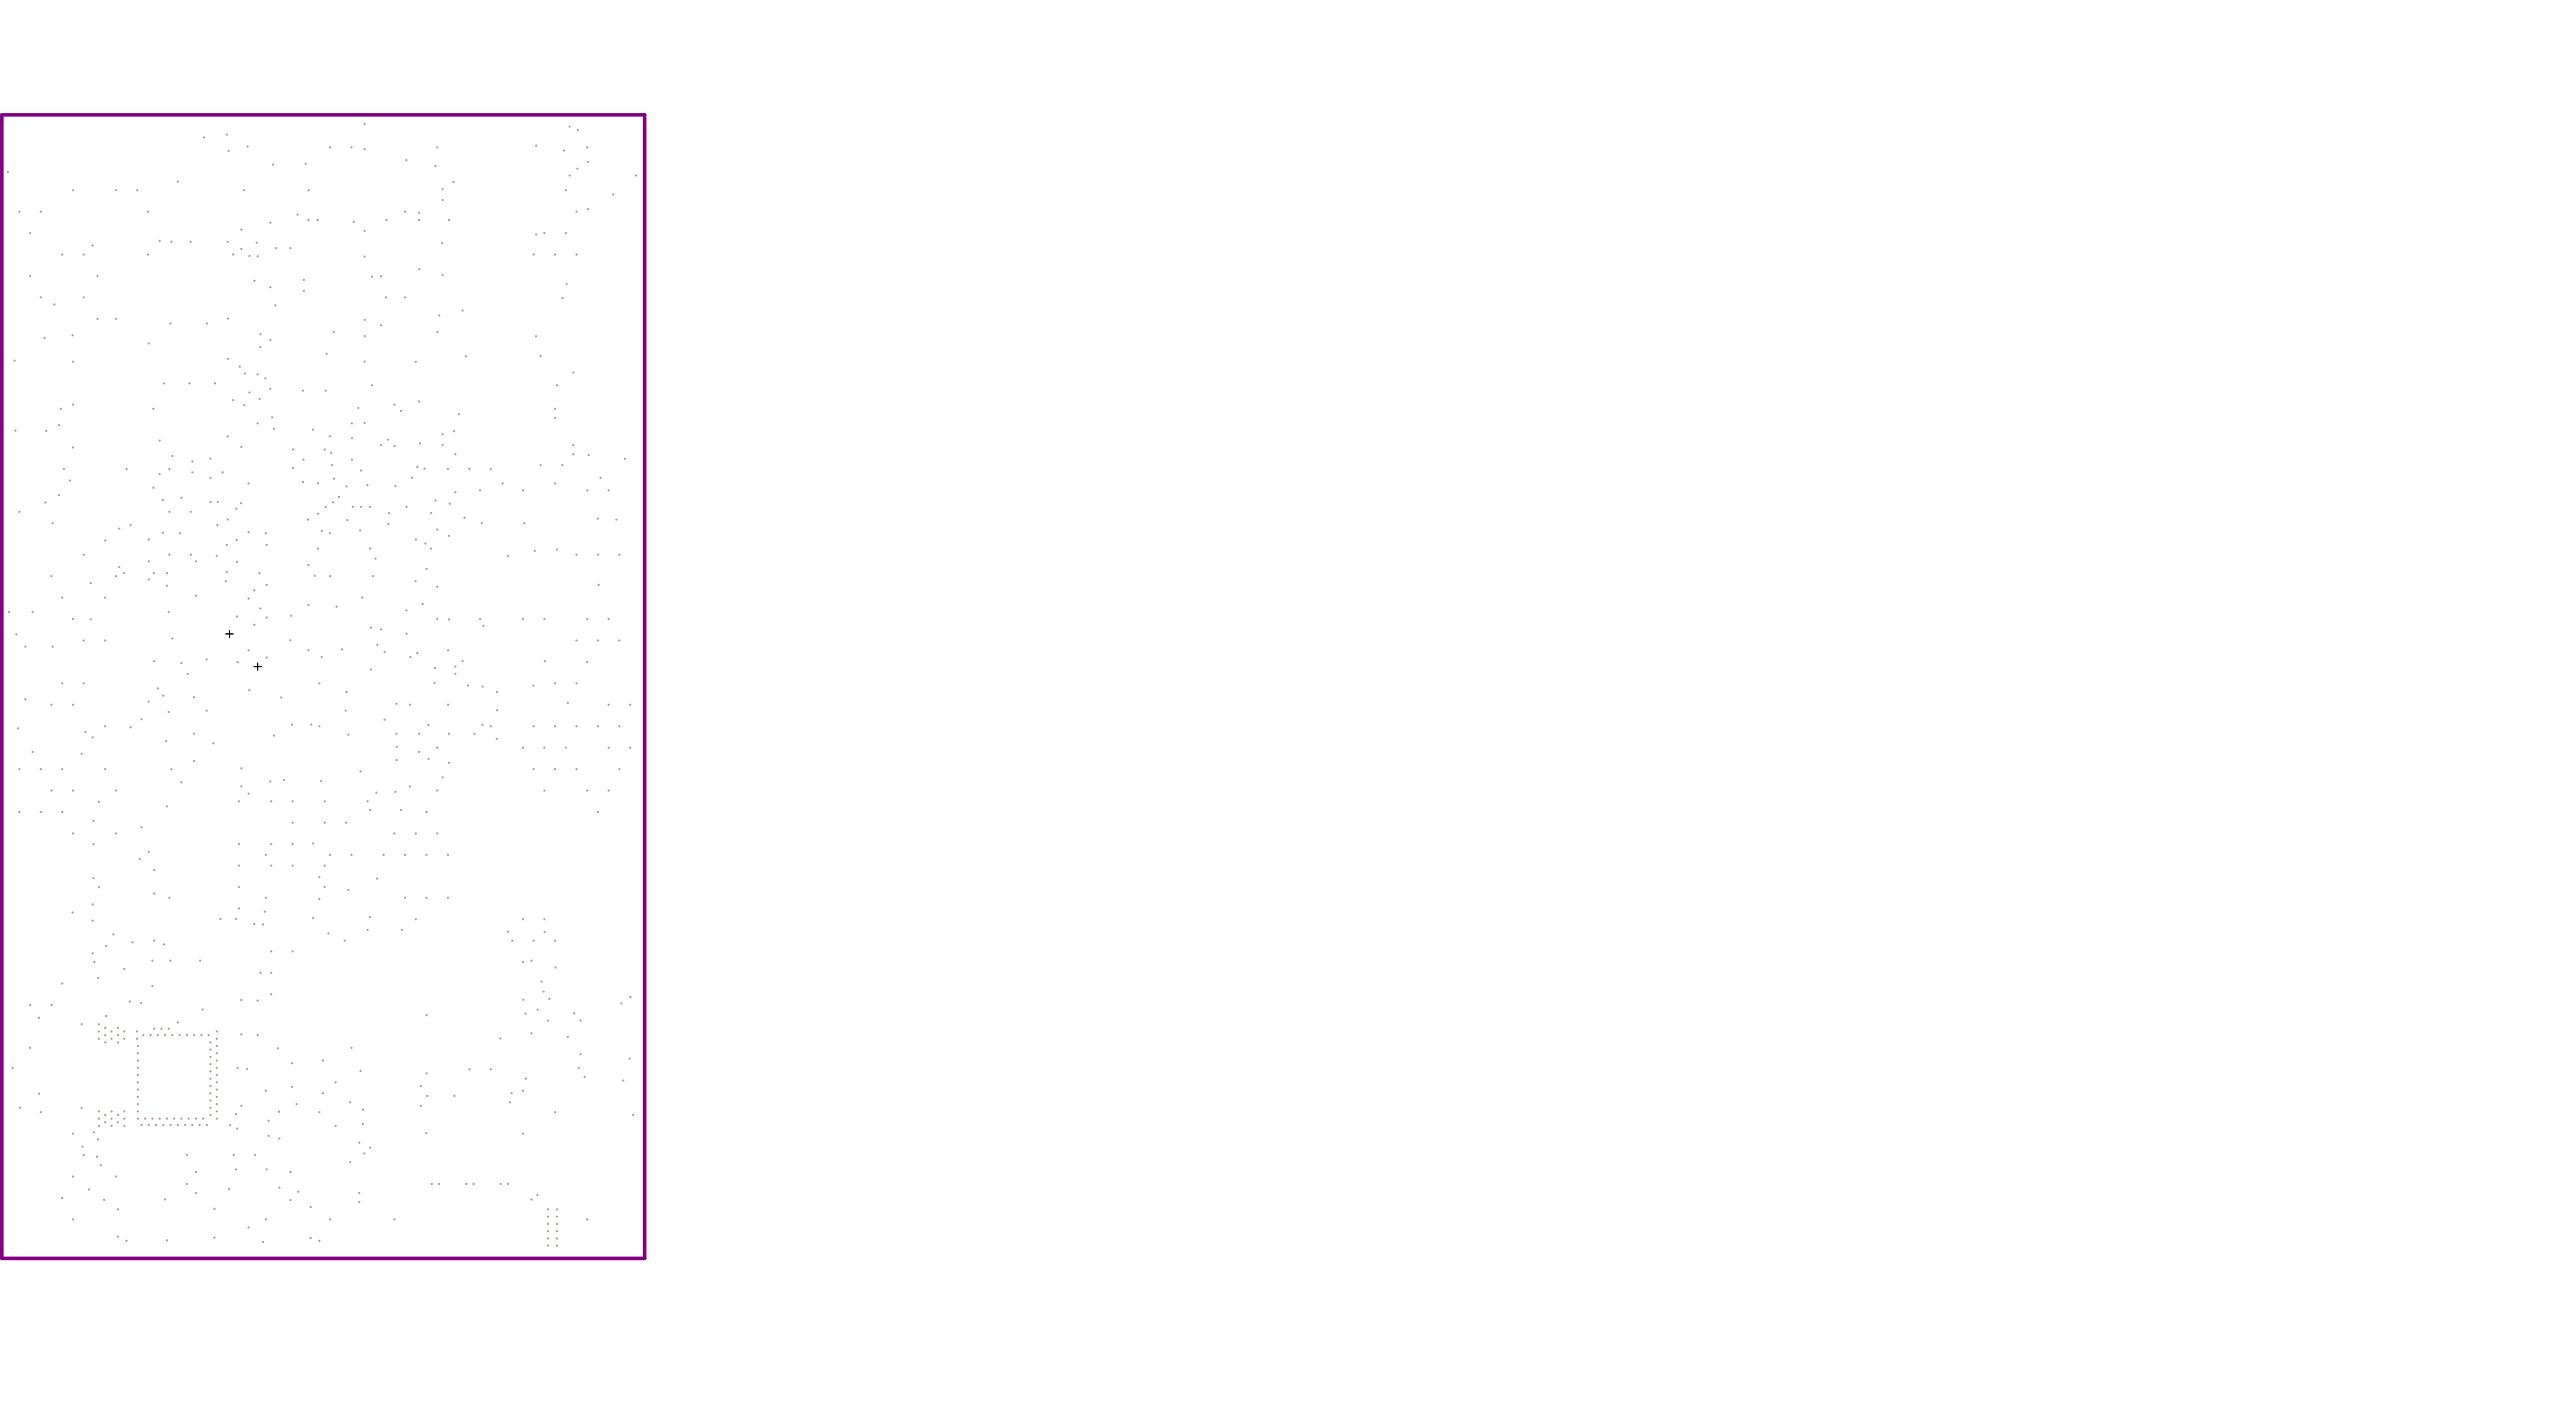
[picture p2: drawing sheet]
<svg xmlns="http://www.w3.org/2000/svg" width="600mm" height="329mm" viewBox="0 0 600 329" stroke-linecap="round" stroke-linejoin="round" font-family="sans-serif">
<path d="M52.7 147.7h1.6M53.5 146.8v1.7M59.2 155.3h1.7M60 154.4v1.7" fill="none" stroke="#000" stroke-width=".23"/>
<path d="M.4 26.8h149.8v266.3h-149.8z" fill="none" stroke="#800080" stroke-width=".83"/>
<g fill="#a6968d">
<circle cx="81" cy="121.1" r=".25"/>
<circle cx="82.2" cy="118.1" r=".25"/>
<circle cx="85.6" cy="113" r=".25"/>
<circle cx="49" cy="111.3" r=".25"/>
<circle cx="77.4" cy="108.3" r=".25"/>
<circle cx="70.7" cy="107.1" r=".25"/>
<circle cx="129.8" cy="89.7" r=".25"/>
<circle cx="64.3" cy="57.8" r=".25"/>
<circle cx="82.4" cy="51.7" r=".25"/>
<circle cx="90.5" cy="122.1" r=".25"/>
<circle cx="83.5" cy="95" r=".25"/>
<circle cx="24.5" cy="125.9" r=".25"/>
<circle cx="124.3" cy="159.7" r=".25"/>
<circle cx="99.4" cy="132.5" r=".25"/>
<circle cx="129.8" cy="128" r=".25"/>
<circle cx="122.2" cy="121.9" r=".25"/>
<circle cx="112.3" cy="121.9" r=".25"/>
<circle cx="92.2" cy="113.2" r=".25"/>
<circle cx="92" cy="103.9" r=".25"/>
<circle cx="50.1" cy="89.3" r=".25"/>
<circle cx="44.2" cy="89.3" r=".25"/>
<circle cx="38.3" cy="89.3" r=".25"/>
<circle cx="40" cy="56.3" r=".25"/>
<circle cx="48.2" cy="75.4" r=".25"/>
<circle cx="39.7" cy="75.4" r=".25"/>
<circle cx="14.2" cy="95.2" r=".25"/>
<circle cx="16.3" cy="111.9" r=".25"/>
<circle cx="87.9" cy="150.2" r=".25"/>
<circle cx="16.9" cy="212.6" r=".25"/>
<circle cx="38.3" cy="220" r=".25"/>
<circle cx="26.4" cy="217.6" r=".25"/>
<circle cx="38.1" cy="162" r=".25"/>
<circle cx="39.3" cy="165.8" r=".25"/>
<circle cx="131.4" cy="35.1" r=".25"/>
<circle cx="97.9" cy="103.3" r=".25"/>
<circle cx="49" cy="106.9" r=".25"/>
<circle cx="59.8" cy="56.5" r=".25"/>
<circle cx="110.6" cy="170.9" r=".25"/>
<circle cx="93.6" cy="216.6" r=".25"/>
<circle cx="147.6" cy="259.7" r=".25"/>
<circle cx="133.8" cy="236" r=".25"/>
<circle cx="143.6" cy="121" r=".25"/>
<circle cx="145.6" cy="106.9" r=".25"/>
<circle cx="137.2" cy="106" r=".25"/>
<circle cx="142.9" cy="45.3" r=".25"/>
<circle cx="71.2" cy="38.1" r=".25"/>
<circle cx="63.6" cy="38.4" r=".25"/>
<circle cx="10.4" cy="78.7" r=".25"/>
<circle cx="16.9" cy="78.1" r=".25"/>
<circle cx="129.4" cy="95.2" r=".25"/>
<circle cx="136.8" cy="34.3" r=".25"/>
<circle cx="146.9" cy="232.2" r=".25"/>
<circle cx="146.7" cy="246.6" r=".25"/>
<circle cx="118.8" cy="256.8" r=".25"/>
<circle cx="116.6" cy="241.9" r=".25"/>
<circle cx="132.3" cy="241.5" r=".25"/>
<circle cx="56.9" cy="44.3" r=".25"/>
<circle cx="57" cy="94.4" r=".25"/>
<circle cx="55.9" cy="85.4" r=".25"/>
<circle cx="90" cy="69.3" r=".25"/>
<circle cx="22.7" cy="64.3" r=".25"/>
<circle cx="14.9" cy="109.2" r=".25"/>
<circle cx="9.5" cy="69.3" r=".25"/>
<circle cx="22.7" cy="74.3" r=".25"/>
<circle cx="27" cy="74.3" r=".25"/>
<circle cx="19.5" cy="69.3" r=".25"/>
<circle cx="19.5" cy="59.3" r=".25"/>
<circle cx="14.5" cy="279" r=".25"/>
<circle cx="17" cy="274.1" r=".25"/>
<circle cx="17" cy="264.1" r=".25"/>
<circle cx="17" cy="284" r=".25"/>
<circle cx="19.5" cy="269.1" r=".25"/>
<circle cx="26" cy="262.3" r=".25"/>
<circle cx="9.5" cy="259.1" r=".25"/>
<circle cx="23" cy="260.6" r=".25"/>
<circle cx="4.7" cy="258" r=".25"/>
<circle cx="23" cy="258.9" r=".25"/>
<circle cx="23" cy="262.3" r=".25"/>
<circle cx="24.5" cy="261.4" r=".25"/>
<circle cx="24.5" cy="259.7" r=".25"/>
<circle cx="26" cy="258.9" r=".25"/>
<circle cx="27" cy="274.1" r=".25"/>
<circle cx="29.5" cy="289" r=".25"/>
<circle cx="27.5" cy="261.4" r=".25"/>
<circle cx="29" cy="262.3" r=".25"/>
<circle cx="33" cy="262" r=".25"/>
<circle cx="34.7" cy="262" r=".25"/>
<circle cx="26" cy="260.6" r=".25"/>
<circle cx="29" cy="260.6" r=".25"/>
<circle cx="27.5" cy="259.7" r=".25"/>
<circle cx="29" cy="258.9" r=".25"/>
<circle cx="32.1" cy="260.6" r=".25"/>
<circle cx="33.8" cy="260.6" r=".25"/>
<circle cx="32.1" cy="255.5" r=".25"/>
<circle cx="32.1" cy="258.9" r=".25"/>
<circle cx="32.1" cy="257.2" r=".25"/>
<circle cx="3" cy="248.7" r=".25"/>
<circle cx="7" cy="244.1" r=".25"/>
<circle cx="23" cy="240.3" r=".25"/>
<circle cx="23" cy="242" r=".25"/>
<circle cx="24.5" cy="242.8" r=".25"/>
<circle cx="23" cy="238.6" r=".25"/>
<circle cx="24.5" cy="241.1" r=".25"/>
<circle cx="24.5" cy="239.4" r=".25"/>
<circle cx="32.1" cy="245.3" r=".25"/>
<circle cx="32.1" cy="247" r=".25"/>
<circle cx="27.5" cy="242.8" r=".25"/>
<circle cx="32.1" cy="243.7" r=".25"/>
<circle cx="32.1" cy="252.1" r=".25"/>
<circle cx="32.1" cy="253.8" r=".25"/>
<circle cx="32.1" cy="248.7" r=".25"/>
<circle cx="32.1" cy="250.4" r=".25"/>
<circle cx="26" cy="242" r=".25"/>
<circle cx="27.5" cy="241.1" r=".25"/>
<circle cx="26" cy="240.3" r=".25"/>
<circle cx="27.5" cy="239.4" r=".25"/>
<circle cx="29" cy="242" r=".25"/>
<circle cx="31.9" cy="242" r=".25"/>
<circle cx="29" cy="240.3" r=".25"/>
<circle cx="33.4" cy="241.1" r=".25"/>
<circle cx="31.9" cy="240.3" r=".25"/>
<circle cx="38.5" cy="279.4" r=".25"/>
<circle cx="38.9" cy="288.9" r=".25"/>
<circle cx="38.1" cy="262" r=".25"/>
<circle cx="43.1" cy="262" r=".25"/>
<circle cx="44.8" cy="262" r=".25"/>
<circle cx="39.7" cy="262" r=".25"/>
<circle cx="41.4" cy="262" r=".25"/>
<circle cx="36.4" cy="262" r=".25"/>
<circle cx="38.9" cy="260.6" r=".25"/>
<circle cx="35.5" cy="260.6" r=".25"/>
<circle cx="37.2" cy="260.6" r=".25"/>
<circle cx="44" cy="260.6" r=".25"/>
<circle cx="45.7" cy="260.6" r=".25"/>
<circle cx="40.6" cy="260.6" r=".25"/>
<circle cx="42.3" cy="260.6" r=".25"/>
<circle cx="48.2" cy="262" r=".25"/>
<circle cx="54.5" cy="269.1" r=".25"/>
<circle cx="61.3" cy="289.3" r=".25"/>
<circle cx="55" cy="272.4" r=".25"/>
<circle cx="59.4" cy="269.1" r=".25"/>
<circle cx="46.5" cy="262" r=".25"/>
<circle cx="47.4" cy="260.6" r=".25"/>
<circle cx="49" cy="256.3" r=".25"/>
<circle cx="49" cy="258" r=".25"/>
<circle cx="49" cy="259.7" r=".25"/>
<circle cx="50.5" cy="260.6" r=".25"/>
<circle cx="50.5" cy="257.2" r=".25"/>
<circle cx="55" cy="259.5" r=".25"/>
<circle cx="50.5" cy="258.9" r=".25"/>
<circle cx="48.6" cy="241.1" r=".25"/>
<circle cx="45.2" cy="241.1" r=".25"/>
<circle cx="46.9" cy="241.1" r=".25"/>
<circle cx="49" cy="246.2" r=".25"/>
<circle cx="49" cy="247.9" r=".25"/>
<circle cx="49" cy="242.8" r=".25"/>
<circle cx="49" cy="244.5" r=".25"/>
<circle cx="35.1" cy="241.1" r=".25"/>
<circle cx="36.8" cy="241.1" r=".25"/>
<circle cx="35.9" cy="239.6" r=".25"/>
<circle cx="37.6" cy="239.6" r=".25"/>
<circle cx="41.9" cy="241.1" r=".25"/>
<circle cx="43.5" cy="241.1" r=".25"/>
<circle cx="38.5" cy="241.1" r=".25"/>
<circle cx="40.2" cy="241.1" r=".25"/>
<circle cx="39.3" cy="239.6" r=".25"/>
<circle cx="49" cy="254.6" r=".25"/>
<circle cx="49" cy="252.9" r=".25"/>
<circle cx="49" cy="251.3" r=".25"/>
<circle cx="50.5" cy="250.4" r=".25"/>
<circle cx="50.5" cy="253.8" r=".25"/>
<circle cx="50.5" cy="255.5" r=".25"/>
<circle cx="50.5" cy="252.1" r=".25"/>
<circle cx="49" cy="249.6" r=".25"/>
<circle cx="50.5" cy="243.7" r=".25"/>
<circle cx="50.5" cy="240.3" r=".25"/>
<circle cx="50.5" cy="242" r=".25"/>
<circle cx="50.5" cy="247" r=".25"/>
<circle cx="50.5" cy="248.7" r=".25"/>
<circle cx="50.5" cy="245.3" r=".25"/>
<circle cx="7" cy="234.1" r=".25"/>
<circle cx="9.5" cy="189.1" r=".25"/>
<circle cx="4.5" cy="189.1" r=".25"/>
<circle cx="12" cy="184.2" r=".25"/>
<circle cx="12" cy="234.1" r=".25"/>
<circle cx="14.5" cy="229.1" r=".25"/>
<circle cx="14.5" cy="179.2" r=".25"/>
<circle cx="14.5" cy="189.1" r=".25"/>
<circle cx="4.5" cy="179.2" r=".25"/>
<circle cx="9.5" cy="179.2" r=".25"/>
<circle cx="12" cy="134.2" r=".25"/>
<circle cx="12" cy="164.2" r=".25"/>
<circle cx="14.5" cy="159.2" r=".25"/>
<circle cx="12.3" cy="150.6" r=".25"/>
<circle cx="14.5" cy="139.2" r=".25"/>
<circle cx="17" cy="194.1" r=".25"/>
<circle cx="17" cy="164.2" r=".25"/>
<circle cx="17" cy="184.2" r=".25"/>
<circle cx="22" cy="224.1" r=".25"/>
<circle cx="24.5" cy="169.2" r=".25"/>
<circle cx="24.5" cy="179.2" r=".25"/>
<circle cx="19.5" cy="149.2" r=".25"/>
<circle cx="19.5" cy="159.2" r=".25"/>
<circle cx="17" cy="144.2" r=".25"/>
<circle cx="19.5" cy="129.2" r=".25"/>
<circle cx="24.5" cy="149.2" r=".25"/>
<circle cx="24.5" cy="139.2" r=".25"/>
<circle cx="27" cy="134.2" r=".25"/>
<circle cx="4.5" cy="119.2" r=".25"/>
<circle cx="4.5" cy="49.3" r=".25"/>
<circle cx="7" cy="64.3" r=".25"/>
<circle cx="7" cy="54.3" r=".25"/>
<circle cx="9.5" cy="49.3" r=".25"/>
<circle cx="17" cy="84.3" r=".25"/>
<circle cx="17" cy="94.2" r=".25"/>
<circle cx="17" cy="104.2" r=".25"/>
<circle cx="14.5" cy="59.3" r=".25"/>
<circle cx="17" cy="44.3" r=".25"/>
<circle cx="27" cy="44.3" r=".25"/>
<circle cx="27" cy="184.2" r=".25"/>
<circle cx="27" cy="194.1" r=".25"/>
<circle cx="39.5" cy="209.1" r=".25"/>
<circle cx="38.9" cy="187.8" r=".25"/>
<circle cx="40" cy="179.2" r=".25"/>
<circle cx="38.7" cy="172.6" r=".25"/>
<circle cx="45.2" cy="177.3" r=".25"/>
<circle cx="40.2" cy="148.7" r=".25"/>
<circle cx="43.8" cy="157" r=".25"/>
<circle cx="55.4" cy="154.2" r=".25"/>
<circle cx="38.9" cy="136.5" r=".25"/>
<circle cx="39.3" cy="142.6" r=".25"/>
<circle cx="38.9" cy="133.5" r=".25"/>
<circle cx="39.5" cy="129.2" r=".25"/>
<circle cx="44.5" cy="129.2" r=".25"/>
<circle cx="42" cy="124.2" r=".25"/>
<circle cx="44.5" cy="119.2" r=".25"/>
<circle cx="29.5" cy="109.2" r=".25"/>
<circle cx="32" cy="44.3" r=".25"/>
<circle cx="39.5" cy="109.2" r=".25"/>
<circle cx="39.5" cy="119.2" r=".25"/>
<circle cx="34.5" cy="59.3" r=".25"/>
<circle cx="34.5" cy="49.3" r=".25"/>
<circle cx="60.5" cy="133.5" r=".25"/>
<circle cx="61.9" cy="284" r=".25"/>
<circle cx="62.2" cy="272.4" r=".25"/>
<circle cx="61.9" cy="254.1" r=".25"/>
<circle cx="74.4" cy="289" r=".25"/>
<circle cx="74.4" cy="259.1" r=".25"/>
<circle cx="61.7" cy="212.4" r=".25"/>
<circle cx="76.5" cy="217.4" r=".25"/>
<circle cx="76.9" cy="284" r=".25"/>
<circle cx="81.9" cy="244.1" r=".25"/>
<circle cx="91.9" cy="284" r=".25"/>
<circle cx="81.2" cy="207.3" r=".25"/>
<circle cx="96.9" cy="214.1" r=".25"/>
<circle cx="99.4" cy="209.1" r=".25"/>
<circle cx="94.4" cy="209.1" r=".25"/>
<circle cx="74.4" cy="169.2" r=".25"/>
<circle cx="89.4" cy="199.1" r=".25"/>
<circle cx="94.4" cy="199.1" r=".25"/>
<circle cx="99.4" cy="199.1" r=".25"/>
<circle cx="91.9" cy="194.1" r=".25"/>
<circle cx="96.9" cy="194.1" r=".25"/>
<circle cx="81.2" cy="171.1" r=".25"/>
<circle cx="99.4" cy="189.1" r=".25"/>
<circle cx="121.9" cy="264.1" r=".25"/>
<circle cx="121.9" cy="254.1" r=".25"/>
<circle cx="136.8" cy="284" r=".25"/>
<circle cx="129.4" cy="259.1" r=".25"/>
<circle cx="109.4" cy="249.1" r=".25"/>
<circle cx="114.4" cy="249.1" r=".25"/>
<circle cx="121.9" cy="224.1" r=".25"/>
<circle cx="104.4" cy="209.1" r=".25"/>
<circle cx="101.9" cy="194.1" r=".25"/>
<circle cx="104.4" cy="199.1" r=".25"/>
<circle cx="124.4" cy="219.1" r=".25"/>
<circle cx="119.4" cy="219.1" r=".25"/>
<circle cx="121.9" cy="214.1" r=".25"/>
<circle cx="101.9" cy="184.2" r=".25"/>
<circle cx="101.9" cy="174.2" r=".25"/>
<circle cx="124.4" cy="179.2" r=".25"/>
<circle cx="114.4" cy="169.2" r=".25"/>
<circle cx="121.9" cy="174.2" r=".25"/>
<circle cx="126.9" cy="214.1" r=".25"/>
<circle cx="129.4" cy="219.1" r=".25"/>
<circle cx="126.9" cy="184.2" r=".25"/>
<circle cx="136.8" cy="184.2" r=".25"/>
<circle cx="139.3" cy="189.1" r=".25"/>
<circle cx="141.8" cy="184.2" r=".25"/>
<circle cx="129.4" cy="179.2" r=".25"/>
<circle cx="134.3" cy="179.2" r=".25"/>
<circle cx="126.9" cy="174.2" r=".25"/>
<circle cx="131.9" cy="174.2" r=".25"/>
<circle cx="144.3" cy="179.2" r=".25"/>
<circle cx="146.8" cy="174.2" r=".25"/>
<circle cx="139.3" cy="169.2" r=".25"/>
<circle cx="141.8" cy="174.2" r=".25"/>
<circle cx="144.3" cy="169.2" r=".25"/>
<circle cx="74.4" cy="159.2" r=".25"/>
<circle cx="76.9" cy="134.2" r=".25"/>
<circle cx="76.9" cy="124.2" r=".25"/>
<circle cx="79.7" cy="151.3" r=".25"/>
<circle cx="92.4" cy="163.9" r=".25"/>
<circle cx="84.4" cy="139.2" r=".25"/>
<circle cx="86.9" cy="134.2" r=".25"/>
<circle cx="87.5" cy="130.1" r=".25"/>
<circle cx="61.9" cy="124.2" r=".25"/>
<circle cx="70.6" cy="91" r=".25"/>
<circle cx="75.9" cy="91" r=".25"/>
<circle cx="71.9" cy="44.3" r=".25"/>
<circle cx="81.9" cy="34.3" r=".25"/>
<circle cx="76.9" cy="34.3" r=".25"/>
<circle cx="91.9" cy="94.2" r=".25"/>
<circle cx="96.9" cy="84.3" r=".25"/>
<circle cx="97.7" cy="93.5" r=".25"/>
<circle cx="101.5" cy="116.6" r=".25"/>
<circle cx="94.4" cy="49.3" r=".25"/>
<circle cx="94.4" cy="69.3" r=".25"/>
<circle cx="109.1" cy="159.7" r=".25"/>
<circle cx="124.4" cy="169.2" r=".25"/>
<circle cx="129.4" cy="159.2" r=".25"/>
<circle cx="129.4" cy="169.2" r=".25"/>
<circle cx="134.3" cy="169.2" r=".25"/>
<circle cx="134.3" cy="149.2" r=".25"/>
<circle cx="134.3" cy="159.2" r=".25"/>
<circle cx="101.9" cy="144.2" r=".25"/>
<circle cx="104.6" cy="144.3" r=".25"/>
<circle cx="104.6" cy="124.8" r=".25"/>
<circle cx="104.8" cy="117.3" r=".25"/>
<circle cx="126.9" cy="144.2" r=".25"/>
<circle cx="136.8" cy="144.2" r=".25"/>
<circle cx="111.9" cy="144.2" r=".25"/>
<circle cx="121.9" cy="144.2" r=".25"/>
<circle cx="134.3" cy="129.2" r=".25"/>
<circle cx="136.8" cy="154.2" r=".25"/>
<circle cx="139.3" cy="149.2" r=".25"/>
<circle cx="141.8" cy="164.2" r=".25"/>
<circle cx="146.8" cy="164.2" r=".25"/>
<circle cx="141.8" cy="144.2" r=".25"/>
<circle cx="144.3" cy="149.2" r=".25"/>
<circle cx="136.8" cy="114.2" r=".25"/>
<circle cx="139.5" cy="136.2" r=".25"/>
<circle cx="139.3" cy="120.8" r=".25"/>
<circle cx="144.3" cy="129.2" r=".25"/>
<circle cx="139.3" cy="129.2" r=".25"/>
<circle cx="104.4" cy="109.2" r=".25"/>
<circle cx="111.9" cy="114.2" r=".25"/>
<circle cx="121.9" cy="114.2" r=".25"/>
<circle cx="109.4" cy="109.2" r=".25"/>
<circle cx="114.4" cy="109.2" r=".25"/>
<circle cx="101.9" cy="34.3" r=".25"/>
<circle cx="103.2" cy="44.1" r=".25"/>
<circle cx="124.4" cy="59.3" r=".25"/>
<circle cx="104.6" cy="51.2" r=".25"/>
<circle cx="126.9" cy="54.3" r=".25"/>
<circle cx="141.8" cy="114.2" r=".25"/>
<circle cx="129.4" cy="59.3" r=".25"/>
<circle cx="131.9" cy="44.3" r=".25"/>
<circle cx="134.3" cy="59.3" r=".25"/>
<circle cx="131.9" cy="54.3" r=".25"/>
<circle cx="134.3" cy="49.3" r=".25"/>
<circle cx="60.7" cy="141.7" r=".25"/>
<circle cx="67.6" cy="149.1" r=".25"/>
<circle cx="98.5" cy="140.7" r=".25"/>
<circle cx="84.1" cy="118.1" r=".25"/>
<circle cx="75.9" cy="118.1" r=".25"/>
<circle cx="86.2" cy="118.1" r=".25"/>
<circle cx="74.1" cy="119.6" r=".25"/>
<circle cx="90.7" cy="119.5" r=".25"/>
<circle cx="100.5" cy="119.5" r=".25"/>
<circle cx="82" cy="98.6" r=".25"/>
<circle cx="76.9" cy="101.6" r=".25"/>
<circle cx="82" cy="102" r=".25"/>
<circle cx="53.1" cy="121" r=".25"/>
<circle cx="51.9" cy="110" r=".25"/>
<circle cx="56.2" cy="104.1" r=".25"/>
<circle cx="57.9" cy="112.6" r=".25"/>
<circle cx="49.1" cy="116.9" r=".25"/>
<circle cx="56.2" cy="117.2" r=".25"/>
<circle cx="50.7" cy="116.9" r=".25"/>
<circle cx="55.1" cy="118.5" r=".25"/>
<circle cx="68.3" cy="109" r=".25"/>
<circle cx="68.3" cy="104.7" r=".25"/>
<circle cx="53.1" cy="101.7" r=".25"/>
<circle cx="77.8" cy="111.5" r=".25"/>
<circle cx="77.6" cy="117" r=".25"/>
<circle cx="79" cy="115.8" r=".25"/>
<circle cx="53.3" cy="35.2" r=".25"/>
<circle cx="47.6" cy="32" r=".25"/>
<circle cx="132.8" cy="40.9" r=".25"/>
<circle cx="134.6" cy="39.3" r=".25"/>
<circle cx="134.7" cy="30.3" r=".25"/>
<circle cx="124.9" cy="33.9" r=".25"/>
<circle cx="86.7" cy="89.7" r=".25"/>
<circle cx="133.6" cy="86.8" r=".25"/>
<circle cx="126" cy="83" r=".25"/>
<circle cx="124.9" cy="78.3" r=".25"/>
<circle cx="107.8" cy="72.3" r=".25"/>
<circle cx="102.4" cy="73.5" r=".25"/>
<circle cx="132.1" cy="66.1" r=".25"/>
<circle cx="137" cy="48.7" r=".25"/>
<circle cx="148.2" cy="40.9" r=".25"/>
<circle cx="63" cy="182" r=".25"/>
<circle cx="132.8" cy="29.5" r=".25"/>
<circle cx="63" cy="79.2" r=".25"/>
<circle cx="60.5" cy="92.9" r=".25"/>
<circle cx="63.4" cy="97.2" r=".25"/>
<circle cx="63" cy="90.6" r=".25"/>
<circle cx="53.1" cy="56.3" r=".25"/>
<circle cx="58.1" cy="59.6" r=".25"/>
<circle cx="54.3" cy="59.3" r=".25"/>
<circle cx="53.2" cy="74.2" r=".25"/>
<circle cx="56.2" cy="58" r=".25"/>
<circle cx="53.2" cy="83.6" r=".25"/>
<circle cx="57.1" cy="87" r=".25"/>
<circle cx="60" cy="87.2" r=".25"/>
<circle cx="54.3" cy="93.2" r=".25"/>
<circle cx="58.1" cy="91.4" r=".25"/>
<circle cx="76.1" cy="82.4" r=".25"/>
<circle cx="60.7" cy="80.9" r=".25"/>
<circle cx="60.7" cy="77.9" r=".25"/>
<circle cx="34.7" cy="80" r=".25"/>
<circle cx="64.2" cy="71.1" r=".25"/>
<circle cx="88.8" cy="75.8" r=".25"/>
<circle cx="101.9" cy="77.4" r=".25"/>
<circle cx="88.8" cy="64.4" r=".25"/>
<circle cx="86.7" cy="64.5" r=".25"/>
<circle cx="70.8" cy="65.2" r=".25"/>
<circle cx="70.8" cy="67.7" r=".25"/>
<circle cx="63" cy="66.9" r=".25"/>
<circle cx="59.3" cy="65.4" r=".25"/>
<circle cx="57.7" cy="34.1" r=".25"/>
<circle cx="60" cy="59.7" r=".25"/>
<circle cx="61.8" cy="88.1" r=".25"/>
<circle cx="63" cy="51.9" r=".25"/>
<circle cx="56.3" cy="53.5" r=".25"/>
<circle cx="3.4" cy="84" r=".25"/>
<circle cx="10.6" cy="117" r=".25"/>
<circle cx="13.7" cy="99" r=".25"/>
<circle cx="13.7" cy="115.3" r=".25"/>
<circle cx="10.8" cy="100.4" r=".25"/>
<circle cx="12.7" cy="70.9" r=".25"/>
<circle cx="12.3" cy="121.9" r=".25"/>
<circle cx="41.4" cy="42.3" r=".25"/>
<circle cx="37.2" cy="56.1" r=".25"/>
<circle cx="21.6" cy="57.2" r=".25"/>
<circle cx="35.9" cy="219.1" r=".25"/>
<circle cx="32.9" cy="233.6" r=".25"/>
<circle cx="30.2" cy="233.3" r=".25"/>
<circle cx="22.8" cy="227.8" r=".25"/>
<circle cx="136.2" cy="250.8" r=".25"/>
<circle cx="144.8" cy="233.7" r=".25"/>
<circle cx="145.2" cy="251.7" r=".25"/>
<circle cx="119.2" cy="254.6" r=".25"/>
<circle cx="135.3" cy="245.6" r=".25"/>
<circle cx="135.3" cy="237.7" r=".25"/>
<circle cx="55.7" cy="196.6" r=".25"/>
<circle cx="55.7" cy="201.6" r=".25"/>
<circle cx="55.7" cy="211.6" r=".25"/>
<circle cx="60.7" cy="226.6" r=".25"/>
<circle cx="55.7" cy="206.6" r=".25"/>
<circle cx="55.7" cy="186.6" r=".25"/>
<circle cx="63.2" cy="231.6" r=".25"/>
<circle cx="63.2" cy="221.6" r=".25"/>
<circle cx="63.2" cy="226.6" r=".25"/>
<circle cx="61.9" cy="209.1" r=".25"/>
<circle cx="68.2" cy="221.6" r=".25"/>
<circle cx="75.7" cy="206.6" r=".25"/>
<circle cx="80.3" cy="219.1" r=".25"/>
<circle cx="85.7" cy="216.6" r=".25"/>
<circle cx="61.9" cy="199.1" r=".25"/>
<circle cx="63.2" cy="201.6" r=".25"/>
<circle cx="63.2" cy="196.6" r=".25"/>
<circle cx="68.2" cy="196.6" r=".25"/>
<circle cx="68.2" cy="201.6" r=".25"/>
<circle cx="68.2" cy="191.6" r=".25"/>
<circle cx="75.7" cy="191.6" r=".25"/>
<circle cx="63.2" cy="186.6" r=".25"/>
<circle cx="68.2" cy="186.6" r=".25"/>
<circle cx="75.7" cy="186.6" r=".25"/>
<circle cx="75.7" cy="201.6" r=".25"/>
<circle cx="76.9" cy="199.1" r=".25"/>
<circle cx="81.9" cy="199.1" r=".25"/>
<circle cx="80.7" cy="191.6" r=".25"/>
<circle cx="85.7" cy="186.6" r=".25"/>
<circle cx="68.1" cy="168.8" r=".25"/>
<circle cx="133.6" cy="105.8" r=".25"/>
<circle cx="29" cy="133.5" r=".25"/>
<circle cx="35.8" cy="133.5" r=".25"/>
<circle cx="44.4" cy="56.3" r=".25"/>
<circle cx="29" cy="225.7" r=".25"/>
<circle cx="57.6" cy="249" r=".25"/>
<circle cx="45.7" cy="138.8" r=".25"/>
<circle cx="57.9" cy="285.9" r=".25"/>
<circle cx="57.9" cy="184.9" r=".25"/>
<circle cx="80.6" cy="165.5" r=".25"/>
<circle cx="58.1" cy="160.8" r=".25"/>
<circle cx="57.9" cy="139.4" r=".25"/>
<circle cx="57.9" cy="151.5" r=".25"/>
<circle cx="80.8" cy="161.2" r=".25"/>
<circle cx="71.9" cy="151.5" r=".25"/>
<circle cx="71.9" cy="140.9" r=".25"/>
<circle cx="45.7" cy="130.7" r=".25"/>
<circle cx="37.9" cy="124.1" r=".25"/>
<circle cx="37.9" cy="116.5" r=".25"/>
<circle cx="57.9" cy="124" r=".25"/>
<circle cx="71.9" cy="131.6" r=".25"/>
<circle cx="82" cy="107.1" r=".25"/>
<circle cx="60" cy="98.6" r=".25"/>
<circle cx="87.8" cy="204.7" r=".25"/>
<circle cx="87.7" cy="184.6" r=".25"/>
<circle cx="92.2" cy="184.5" r=".25"/>
<circle cx="92.4" cy="177.1" r=".25"/>
<circle cx="92.5" cy="174" r=".25"/>
<circle cx="92.4" cy="170.9" r=".25"/>
<circle cx="99.8" cy="176.8" r=".25"/>
<circle cx="99.8" cy="168.9" r=".25"/>
<circle cx="112.4" cy="168.8" r=".25"/>
<circle cx="112.5" cy="159.9" r=".25"/>
<circle cx="85" cy="84.2" r=".25"/>
<circle cx="85" cy="98.6" r=".25"/>
<circle cx="85" cy="78.3" r=".25"/>
<circle cx="85" cy="74.5" r=".25"/>
<circle cx="85" cy="59.8" r=".25"/>
<circle cx="85" cy="53.8" r=".25"/>
<circle cx="85" cy="28.8" r=".25"/>
<circle cx="85" cy="34.8" r=".25"/>
<circle cx="90.5" cy="102.4" r=".25"/>
<circle cx="112.7" cy="145.8" r=".25"/>
<circle cx="96" cy="111.3" r=".25"/>
<circle cx="94.7" cy="118.1" r=".25"/>
<circle cx="97.2" cy="108.8" r=".25"/>
<circle cx="96.9" cy="135.4" r=".25"/>
<circle cx="97.2" cy="152.1" r=".25"/>
<circle cx="101.4" cy="155.6" r=".25"/>
<circle cx="124.9" cy="54.6" r=".25"/>
<circle cx="67.6" cy="57.8" r=".25"/>
<circle cx="67.9" cy="143.4" r=".25"/>
<circle cx="69.1" cy="257.2" r=".25"/>
<circle cx="68.1" cy="253.2" r=".25"/>
<circle cx="68.1" cy="247.7" r=".25"/>
<circle cx="66.2" cy="181.7" r=".25"/>
<circle cx="73.4" cy="134.1" r=".25"/>
<circle cx="78.4" cy="141.3" r=".25"/>
<circle cx="74.1" cy="127.8" r=".25"/>
<circle cx="71.8" cy="121.1" r=".25"/>
<circle cx="74.1" cy="112.6" r=".25"/>
<circle cx="72.9" cy="100.1" r=".25"/>
<circle cx="105.8" cy="100.4" r=".25"/>
<circle cx="105.7" cy="42.4" r=".25"/>
<circle cx="50.5" cy="129.5" r=".25"/>
<circle cx="33" cy="192.7" r=".25"/>
<circle cx="72.4" cy="288.4" r=".25"/>
<circle cx="72.4" cy="281.2" r=".25"/>
<circle cx="50" cy="288.3" r=".25"/>
<circle cx="50" cy="281.6" r=".25"/>
<circle cx="27.5" cy="288.1" r=".25"/>
<circle cx="27.5" cy="281.7" r=".25"/>
<circle cx="133.6" cy="103.7" r=".25"/>
<circle cx="74.8" cy="181.9" r=".25"/>
<circle cx="103.2" cy="103.7" r=".25"/>
<circle cx="19" cy="258" r=".25"/>
<circle cx="22.6" cy="269.4" r=".25"/>
<circle cx="22.8" cy="265.4" r=".25"/>
<circle cx="19.2" cy="267.1" r=".25"/>
<circle cx="9.1" cy="237.1" r=".25"/>
<circle cx="24.7" cy="220.4" r=".25"/>
<circle cx="24.7" cy="236.7" r=".25"/>
<circle cx="9.1" cy="254.8" r=".25"/>
<circle cx="99.4" cy="236.5" r=".25"/>
<circle cx="42.3" cy="182.2" r=".25"/>
<circle cx="42.3" cy="154.4" r=".25"/>
<circle cx="21.6" cy="171.8" r=".25"/>
<circle cx="21.8" cy="191.2" r=".25"/>
<circle cx="21.8" cy="196.7" r=".25"/>
<circle cx="34.6" cy="163.4" r=".25"/>
<circle cx="34.7" cy="198.4" r=".25"/>
<circle cx="5.9" cy="150.6" r=".25"/>
<circle cx="5.9" cy="162.9" r=".25"/>
<circle cx="21.9" cy="263.7" r=".25"/>
<circle cx="51.4" cy="214.1" r=".25"/>
<circle cx="55" cy="214.1" r=".25"/>
<circle cx="55.4" cy="248.7" r=".25"/>
<circle cx="55.3" cy="262.9" r=".25"/>
<circle cx="53.6" cy="262.1" r=".25"/>
<circle cx="56.2" cy="257.6" r=".25"/>
<circle cx="62.6" cy="261.1" r=".25"/>
<circle cx="62.6" cy="264.6" r=".25"/>
<circle cx="53.4" cy="277" r=".25"/>
<circle cx="37.2" cy="102.6" r=".25"/>
<circle cx="83.9" cy="123.6" r=".25"/>
<circle cx="101.9" cy="123.3" r=".25"/>
<circle cx="99.1" cy="126.6" r=".25"/>
<circle cx="96.9" cy="125.7" r=".25"/>
<circle cx="101.9" cy="136.7" r=".25"/>
<circle cx="100.4" cy="127.8" r=".25"/>
<circle cx="108.2" cy="120.6" r=".25"/>
<circle cx="88.8" cy="146.6" r=".25"/>
<circle cx="21.1" cy="144.3" r=".25"/>
<circle cx="43.5" cy="269" r=".25"/>
<circle cx="83.7" cy="266.2" r=".25"/>
<circle cx="83.7" cy="277.9" r=".25"/>
<circle cx="83.7" cy="280" r=".25"/>
<circle cx="84.9" cy="268.7" r=".25"/>
<circle cx="86.2" cy="267.3" r=".25"/>
<circle cx="86.2" cy="213.6" r=".25"/>
<circle cx="86.2" cy="188.7" r=".25"/>
<circle cx="93.4" cy="188.7" r=".25"/>
<circle cx="93.4" cy="95.7" r=".25"/>
<circle cx="107" cy="96.5" r=".25"/>
<circle cx="77.8" cy="77.4" r=".25"/>
<circle cx="65.5" cy="162.5" r=".25"/>
<circle cx="132.3" cy="163.7" r=".25"/>
<circle cx="90.1" cy="51.2" r=".25"/>
<circle cx="74" cy="51.2" r=".25"/>
<circle cx="97.7" cy="49.6" r=".25"/>
<circle cx="97.7" cy="51.2" r=".25"/>
<circle cx="97.7" cy="62.7" r=".25"/>
<circle cx="103.2" cy="64" r=".25"/>
<circle cx="101.5" cy="38.7" r=".25"/>
<circle cx="69.3" cy="50" r=".25"/>
<circle cx="94.7" cy="37.3" r=".25"/>
<circle cx="103.2" cy="46.6" r=".25"/>
<circle cx="103" cy="56.6" r=".25"/>
<circle cx="71.9" cy="51.2" r=".25"/>
<circle cx="52.8" cy="31.4" r=".25"/>
<circle cx="131.1" cy="69.4" r=".25"/>
<circle cx="131.1" cy="108.3" r=".25"/>
<circle cx="126" cy="108.3" r=".25"/>
<circle cx="124.6" cy="128.3" r=".25"/>
<circle cx="35.7" cy="95.2" r=".25"/>
<circle cx="40.2" cy="106.2" r=".25"/>
<circle cx="44.8" cy="107.5" r=".25"/>
<circle cx="44.8" cy="110" r=".25"/>
<circle cx="42.3" cy="115.9" r=".25"/>
<circle cx="37.2" cy="110.5" r=".25"/>
<circle cx="88.8" cy="103.7" r=".25"/>
<circle cx="3.6" cy="100.3" r=".25"/>
<circle cx="129.4" cy="97.3" r=".25"/>
<circle cx="118.4" cy="217" r=".25"/>
<circle cx="118.4" cy="129.5" r=".25"/>
<circle cx="125.2" cy="278.3" r=".25"/>
<circle cx="126.7" cy="231" r=".25"/>
<circle cx="126.9" cy="217.1" r=".25"/>
<circle cx="137" cy="37.7" r=".25"/>
<circle cx="127" cy="154" r=".25"/>
<circle cx="107.8" cy="154" r=".25"/>
<circle cx="117.1" cy="112.6" r=".25"/>
<circle cx="129.4" cy="112.6" r=".25"/>
<circle cx="70.6" cy="112.3" r=".25"/>
<circle cx="80.8" cy="113.3" r=".25"/>
<circle cx="139.9" cy="111.3" r=".25"/>
<circle cx="84.1" cy="109.6" r=".25"/>
<circle cx="108.6" cy="83" r=".25"/>
<circle cx="35.7" cy="113.6" r=".25"/>
<circle cx="106.1" cy="114.7" r=".25"/>
<circle cx="69.5" cy="277.6" r=".25"/>
<circle cx="77.2" cy="105.5" r=".25"/>
<circle cx="106.1" cy="105.8" r=".25"/>
<circle cx="86.2" cy="127.8" r=".25"/>
<circle cx="98.9" cy="109.2" r=".25"/>
<circle cx="62.2" cy="143.9" r=".25"/>
<circle cx="62.2" cy="153.2" r=".25"/>
<circle cx="75.7" cy="104.7" r=".25"/>
<circle cx="27.8" cy="123.1" r=".25"/>
<circle cx="2.1" cy="142.6" r=".25"/>
<circle cx="7.6" cy="142.6" r=".25"/>
<circle cx="34.7" cy="130.7" r=".25"/>
<circle cx="21.1" cy="135.8" r=".25"/>
<circle cx="27.8" cy="132.1" r=".25"/>
<circle cx="55.2" cy="143.6" r=".25"/>
<circle cx="55.1" cy="125.8" r=".25"/>
<circle cx="55.2" cy="130.9" r=".25"/>
<circle cx="52.8" cy="133.3" r=".25"/>
<circle cx="52.8" cy="126.9" r=".25"/>
<circle cx="62.2" cy="126.9" r=".25"/>
<circle cx="62.2" cy="136.2" r=".25"/>
<circle cx="59.3" cy="145.5" r=".25"/>
<circle cx="34.7" cy="125.7" r=".25"/>
<circle cx="34.7" cy="135" r=".25"/>
<circle cx="106.1" cy="155.3" r=".25"/>
<circle cx="95.6" cy="153.1" r=".25"/>
<circle cx="75" cy="123.7" r=".25"/>
<circle cx="75" cy="153" r=".25"/>
<circle cx="94.7" cy="142.2" r=".25"/>
<circle cx="94.7" cy="147.6" r=".25"/>
<circle cx="101.3" cy="159.1" r=".25"/>
<circle cx="30.4" cy="122.3" r=".25"/>
<circle cx="50.7" cy="122.3" r=".25"/>
<circle cx="86.4" cy="146.2" r=".25"/>
<circle cx="86.4" cy="155.9" r=".25"/>
<circle cx="103.2" cy="101.1" r=".25"/>
<circle cx="103.2" cy="181.1" r=".25"/>
<circle cx="89.6" cy="151.9" r=".25"/>
<circle cx="89.6" cy="167.7" r=".25"/>
<circle cx="115.8" cy="165.4" r=".25"/>
<circle cx="115.8" cy="161.2" r=".25"/>
<circle cx="106.1" cy="157" r=".25"/>
<circle cx="115.8" cy="172.1" r=".25"/>
<circle cx="97.7" cy="170.9" r=".25"/>
<circle cx="97.7" cy="175.1" r=".25"/>
<circle cx="63.8" cy="99.9" r=".25"/>
<circle cx="63.8" cy="171.4" r=".25"/>
<circle cx="48.2" cy="153.6" r=".25"/>
<circle cx="48.2" cy="165.5" r=".25"/>
<circle cx="49.7" cy="173.1" r=".25"/>
<circle cx="30.4" cy="169.4" r=".25"/>
<circle cx="19.9" cy="170.5" r=".25"/>
<circle cx="45.2" cy="170.9" r=".25"/>
<circle cx="45.2" cy="162.4" r=".25"/>
<circle cx="67.7" cy="279.5" r=".25"/>
<circle cx="67.7" cy="273" r=".25"/>
<circle cx="98.1" cy="253" r=".25"/>
<circle cx="98.1" cy="257.6" r=".25"/>
<circle cx="75.3" cy="247" r=".25"/>
<circle cx="75.3" cy="254.6" r=".25"/>
<circle cx="65" cy="259" r=".25"/>
<circle cx="64.8" cy="244.2" r=".25"/>
<circle cx="24.3" cy="279.5" r=".25"/>
<circle cx="134.9" cy="248.7" r=".25"/>
<circle cx="81.6" cy="256.8" r=".25"/>
<circle cx="45.7" cy="273" r=".25"/>
<circle cx="43.5" cy="275.8" r=".25"/>
<circle cx="23.5" cy="271.4" r=".25"/>
<circle cx="3.8" cy="147.8" r=".25"/>
<circle cx="99.4" cy="250" r=".25"/>
<circle cx="127.7" cy="237.7" r=".25"/>
<circle cx="123.9" cy="240.7" r=".25"/>
<circle cx="122.5" cy="236.1" r=".25"/>
<circle cx="125.3" cy="235.2" r=".25"/>
<circle cx="128" cy="232.7" r=".25"/>
<circle cx="84" cy="249.5" r=".25"/>
<circle cx="84" cy="179.7" r=".25"/>
<circle cx="60" cy="233.1" r=".25"/>
<circle cx="60" cy="241.1" r=".25"/>
<circle cx="56.2" cy="232.9" r=".25"/>
<circle cx="56.2" cy="241" r=".25"/>
<circle cx="35.9" cy="202.6" r=".25"/>
<circle cx="23" cy="186.8" r=".25"/>
<circle cx="23" cy="206.7" r=".25"/>
<circle cx="30.9" cy="219.5" r=".25"/>
<circle cx="35.5" cy="229.7" r=".25"/>
<circle cx="35.5" cy="223.8" r=".25"/>
<circle cx="21.6" cy="222.1" r=".25"/>
<circle cx="21.6" cy="214.4" r=".25"/>
<circle cx="21.6" cy="210.7" r=".25"/>
<circle cx="21.8" cy="204.5" r=".25"/>
<circle cx="72.5" cy="168.8" r=".25"/>
<circle cx="61.3" cy="215.3" r=".25"/>
<circle cx="59.3" cy="215.3" r=".25"/>
<circle cx="73" cy="196.5" r=".25"/>
<circle cx="73" cy="213.8" r=".25"/>
<circle cx="74.4" cy="204.3" r=".25"/>
<circle cx="74.4" cy="209.4" r=".25"/>
<circle cx="56.2" cy="183.2" r=".25"/>
<circle cx="56.2" cy="179" r=".25"/>
<circle cx="32.6" cy="200.1" r=".25"/>
<circle cx="46.6" cy="223.8" r=".25"/>
<circle cx="7.6" cy="175.1" r=".25"/>
<circle cx="19" cy="175.6" r=".25"/>
<circle cx="19" cy="238.6" r=".25"/>
<circle cx="1.8" cy="40.1" r=".25"/>
<circle cx="4.2" cy="169.7" r=".25"/>
<circle cx="41.4" cy="238.2" r=".25"/>
<circle cx="47.2" cy="235.2" r=".25"/>
<circle cx="39.7" cy="223.8" r=".25"/>
<circle cx="35.9" cy="208.1" r=".25"/>
<circle cx="104.6" cy="170.9" r=".25"/>
<circle cx="105.9" cy="255.3" r=".25"/>
<circle cx="99.6" cy="255.3" r=".25"/>
<circle cx="33" cy="167.5" r=".25"/>
<circle cx="104.4" cy="164.2" r=".25"/>
<circle cx="104.4" cy="151.5" r=".25"/>
<circle cx="95.6" cy="164.2" r=".25"/>
<circle cx="95.6" cy="183.2" r=".25"/>
<circle cx="59.3" cy="137.5" r=".25"/>
<circle cx="104.6" cy="177.7" r=".25"/>
<circle cx="52.6" cy="135.4" r=".25"/>
<circle cx="123.9" cy="279.4" r=".25"/>
<circle cx="99.4" cy="264" r=".25"/>
<circle cx="122" cy="232.9" r=".25"/>
<circle cx="126.2" cy="228.6" r=".25"/>
<circle cx="129.4" cy="225.4" r=".25"/>
<circle cx="122.5" cy="251.3" r=".25"/>
<circle cx="78.2" cy="252.1" r=".25"/>
<circle cx="78.2" cy="262.3" r=".25"/>
<circle cx="84.6" cy="261.8" r=".25"/>
<circle cx="84.6" cy="258.5" r=".25"/>
<circle cx="20.7" cy="277.1" r=".25"/>
<circle cx="123.9" cy="223.8" r=".25"/>
<circle cx="45.7" cy="277.9" r=".25"/>
<circle cx="127.7" cy="285.1" r=".25"/>
<circle cx="127.7" cy="290.2" r=".25"/>
<circle cx="127.7" cy="288.5" r=".25"/>
<circle cx="127.7" cy="286.8" r=".25"/>
<circle cx="127.7" cy="283.4" r=".25"/>
<circle cx="127.7" cy="281.7" r=".25"/>
<circle cx="116.7" cy="275.8" r=".25"/>
<circle cx="129.8" cy="290.2" r=".25"/>
<circle cx="129.8" cy="288.5" r=".25"/>
<circle cx="129.8" cy="286.8" r=".25"/>
<circle cx="129.8" cy="285.1" r=".25"/>
<circle cx="129.8" cy="283.4" r=".25"/>
<circle cx="129.8" cy="281.7" r=".25"/>
<circle cx="118.4" cy="275.8" r=".25"/>
<circle cx="110.3" cy="275.8" r=".25"/>
<circle cx="108.7" cy="275.8" r=".25"/>
<circle cx="102.3" cy="275.8" r=".25"/>
<circle cx="100.6" cy="275.8" r=".25"/>
<circle cx="65.1" cy="265.2" r=".25"/>
<circle cx="65.1" cy="276.6" r=".25"/>
<circle cx="81.6" cy="270.7" r=".25"/>
<circle cx="35.9" cy="154" r=".25"/>
<circle cx="36.8" cy="160.3" r=".25"/>
</g>
</svg>
